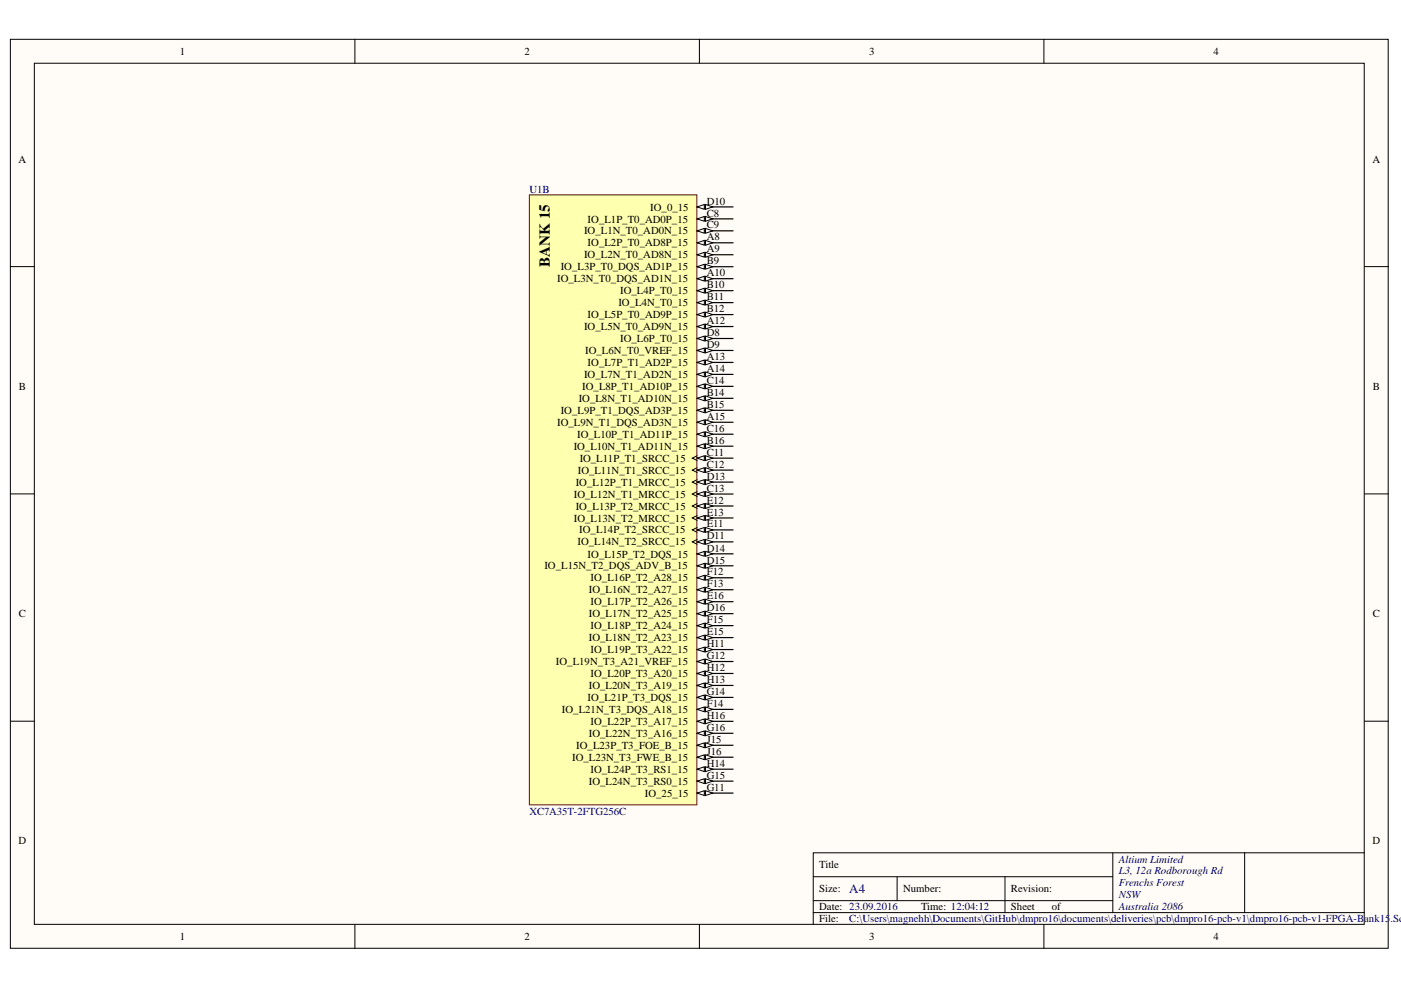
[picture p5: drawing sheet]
<svg xmlns="http://www.w3.org/2000/svg" width="297mm" height="210mm" viewBox="0 0 297 210" stroke-linecap="round" stroke-linejoin="round" font-family="sans-serif">
<defs><g id="words">
<text font-size="3.2" x="116.6" y="56.5" transform="rotate(-90 116.6 56.5)">BANK 15</text>
<text font-size="2.7" fill="#000080" x="180.1" y="189.3">A4</text>
<g font-size="2.3">
<text x="38.1" y="11.6">1</text>
<text x="111.2" y="11.6">2</text>
<text x="184.2" y="11.6">3</text>
<text x="257.3" y="11.6">4</text>
<text x="3.9" y="34.5">A</text>
<text x="291" y="34.5">A</text>
<text x="124.6" y="47.2">IO_L1P_T0_AD0P_15</text>
<text x="137.9" y="44.6">IO_0_15</text>
<text x="149.8" y="43.4">D10</text>
<text x="149.8" y="45.9">C8</text>
<text x="123.8" y="49.7">IO_L1N_T0_AD0N_15</text>
<text x="124.6" y="52.2">IO_L2P_T0_AD8P_15</text>
<text x="149.8" y="48.4">C9</text>
<text x="149.8" y="51">A8</text>
<text x="149.8" y="53.5">A9</text>
<text x="118.1" y="59.8">IO_L3N_T0_DQS_AD1N_15</text>
<text x="118.9" y="57.3">IO_L3P_T0_DQS_AD1P_15</text>
<text x="123.8" y="54.8">IO_L2N_T0_AD8N_15</text>
<text x="149.8" y="56">B9</text>
<text x="149.8" y="58.6">A10</text>
<text x="131.1" y="64.9">IO_L4N_T0_15</text>
<text x="131.5" y="62.4">IO_L4P_T0_15</text>
<text x="149.8" y="61.1">B10</text>
<text x="149.8" y="63.7">B11</text>
<text x="123.8" y="70">IO_L5N_T0_AD9N_15</text>
<text x="124.6" y="67.5">IO_L5P_T0_AD9P_15</text>
<text x="149.8" y="66.2">B12</text>
<text x="149.8" y="68.7">A12</text>
<text x="149.8" y="71.3">D8</text>
<text x="124.1" y="75.1">IO_L6N_T0_VREF_15</text>
<text x="124.6" y="77.6">IO_L7P_T1_AD2P_15</text>
<text x="131.5" y="72.5">IO_L6P_T0_15</text>
<text x="149.8" y="73.8">D9</text>
<text x="149.8" y="76.3">A13</text>
<text x="4" y="82.7">B</text>
<text x="123.5" y="82.7">IO_L8P_T1_AD10P_15</text>
<text x="123.8" y="80.1">IO_L7N_T1_AD2N_15</text>
<text x="149.8" y="78.9">A14</text>
<text x="149.8" y="81.4">C14</text>
<text x="149.8" y="83.9">B14</text>
<text x="291.1" y="82.7">B</text>
<text x="118.9" y="87.7">IO_L9P_T1_DQS_AD3P_15</text>
<text x="122.7" y="85.2">IO_L8N_T1_AD10N_15</text>
<text x="149.8" y="86.5">B15</text>
<text x="149.8" y="89">A15</text>
<text x="118.1" y="90.3">IO_L9N_T1_DQS_AD3N_15</text>
<text x="121.6" y="95.4">IO_L10N_T1_AD11N_15</text>
<text x="122.4" y="92.8">IO_L10P_T1_AD11P_15</text>
<text x="149.8" y="91.6">C16</text>
<text x="149.8" y="94.1">B16</text>
<text x="122.5" y="100.4">IO_L11N_T1_SRCC_15</text>
<text x="122.9" y="97.9">IO_L11P_T1_SRCC_15</text>
<text x="149.8" y="96.6">C11</text>
<text x="149.8" y="99.2">C12</text>
<text x="149.8" y="101.7">D13</text>
<text x="121.7" y="105.5">IO_L12N_T1_MRCC_15</text>
<text x="122.1" y="103">IO_L12P_T1_MRCC_15</text>
<text x="149.8" y="104.2">C13</text>
<text x="149.8" y="106.8">E12</text>
<text x="121.7" y="110.6">IO_L13N_T2_MRCC_15</text>
<text x="122.1" y="108">IO_L13P_T2_MRCC_15</text>
<text x="122.8" y="113.1">IO_L14P_T2_SRCC_15</text>
<text x="149.8" y="109.3">E13</text>
<text x="149.8" y="111.8">E11</text>
<text x="122.4" y="115.6">IO_L14N_T2_SRCC_15</text>
<text x="124.6" y="118.2">IO_L15P_T2_DQS_15</text>
<text x="149.8" y="114.4">D11</text>
<text x="149.8" y="116.9">D14</text>
<text x="149.8" y="119.5">D15</text>
<text x="115.4" y="120.7">IO_L15N_T2_DQS_ADV_B_15</text>
<text x="124.8" y="125.8">IO_L16N_T2_A27_15</text>
<text x="125.2" y="123.3">IO_L16P_T2_A28_15</text>
<text x="149.8" y="122">F12</text>
<text x="149.8" y="124.5">F13</text>
<text x="4" y="130.9">C</text>
<text x="124.8" y="130.9">IO_L17N_T2_A25_15</text>
<text x="125.2" y="128.3">IO_L17P_T2_A26_15</text>
<text x="149.8" y="127.1">E16</text>
<text x="149.8" y="129.6">D16</text>
<text x="291.1" y="130.9">C</text>
<text x="124.8" y="135.9">IO_L18N_T2_A23_15</text>
<text x="125.2" y="133.4">IO_L18P_T2_A24_15</text>
<text x="149.8" y="132.1">F15</text>
<text x="149.8" y="134.7">E15</text>
<text x="149.8" y="137.2">H11</text>
<text x="117.9" y="141">IO_L19N_T3_A21_VREF_15</text>
<text x="125.2" y="138.5">IO_L19P_T3_A22_15</text>
<text x="125.2" y="143.6">IO_L20P_T3_A20_15</text>
<text x="149.8" y="139.7">G12</text>
<text x="149.8" y="142.3">H12</text>
<text x="124.6" y="148.6">IO_L21P_T3_DQS_15</text>
<text x="124.8" y="146.1">IO_L20N_T3_A19_15</text>
<text x="149.8" y="144.8">H13</text>
<text x="149.8" y="147.4">G14</text>
<text x="149.8" y="149.9">F14</text>
<text x="119.1" y="151.2">IO_L21N_T3_DQS_A18_15</text>
<text x="125.2" y="153.7">IO_L22P_T3_A17_15</text>
<text x="149.8" y="152.4">H16</text>
<text x="149.8" y="155">G16</text>
<text x="121.3" y="161.3">IO_L23N_T3_FWE_B_15</text>
<text x="122.2" y="158.8">IO_L23P_T3_FOE_B_15</text>
<text x="124.8" y="156.2">IO_L22N_T3_A16_15</text>
<text x="149.8" y="157.5">J15</text>
<text x="149.8" y="160">J16</text>
<text x="124.8" y="166.4">IO_L24N_T3_RS0_15</text>
<text x="125.2" y="163.8">IO_L24P_T3_RS1_15</text>
<text x="149.8" y="162.6">H14</text>
<text x="149.8" y="165.1">G15</text>
<text x="149.8" y="167.6">G11</text>
<text x="136.7" y="168.9">IO_25_15</text>
<text x="3.9" y="179">D</text>
<text x="291" y="179">D</text>
<text x="173.7" y="184.1">Title</text>
<text x="173.7" y="189.2">Size:</text>
<text x="191.5" y="189.2">Number:</text>
<text x="214.3" y="189.2">Revision:</text>
<text x="173.7" y="193">Date: 23.09.2016</text>
<text x="173.7" y="195.5">File:</text>
<text x="195.3" y="193">Time: 12:04:12</text>
<text x="214.3" y="193">Sheet</text>
<text x="223" y="193">of</text>
<text x="38.1" y="199.3">1</text>
<text x="111.2" y="199.3">2</text>
<text x="184.2" y="199.3">3</text>
<text x="257.3" y="199.3">4</text>
</g>
<g font-size="2.3" fill="#000080">
<text x="112.2" y="40.8">U1B</text>
<text x="112.2" y="172.7">XC7A35T-2FTG256C</text>
<text x="237.2" y="182.9">Altium Limited</text>
<text x="237.2" y="185.4">L3, 12a Rodborough Rd</text>
<text x="237.2" y="187.9">Frenchs Forest</text>
<text x="237.2" y="190.5">NSW</text>
<text x="180.1" y="195.5">C:\Users\magnehh\Documents\GitHub\dmpro16\documents\deliveries\pcb\dmpro16-pcb-v1\dmpro16-pcb-v1-FPGA-Bank15.Sch</text>
<text x="237.2" y="193">Australia 2086</text>
</g>
</g></defs>
<g fill="#fffcf8" stroke="#000" stroke-width=".21">
<path d="M2.2 8.3h292.1v192.8h-292.1z"/>
<path d="M7.3 13.4h281.9v182.6h-281.9z"/>
</g>
<g fill="none" stroke="#000" stroke-width=".21">
<path d="M75.2 8.3v5.1M148.3 8.3v5.1M221.3 8.3v5.1M2.2 56.5h5.1M289.3 56.5h5.1M2.2 104.7h5.1M289.3 104.7h5.1M2.2 152.9h5.1M289.3 152.9h5.1M75.2 196v5.1M148.3 196v5.1M172.4 185.9h63.5"/>
<path d="M172.4 193.5h116.9M172.4 191h63.5M190.2 185.9v5.1M213.1 185.9v7.6M221.3 196v5.1M235.9 180.8v12.7M263.9 180.8h-91.5v15.2M289.3 180.8h-25.4v12.7"/>
</g>
<path d="M112.2 41.3h35.6v129.3h-35.6z" fill="#ffffb0" stroke="#800000" stroke-width=".21"/>
<path d="M147.8 43.9h7.6" fill="none" stroke="#000" stroke-width=".25"/>
<path d="M147.8 43.9l1.5-.5v1z" fill="#fffcf8"/>
<path d="M147.8 43.9l1.5-.5v1z" fill="none" stroke="#000" stroke-width=".21"/>
<path d="M149.6 43.4l1.5 .5-1.5 .5z" fill="#fffcf8"/>
<path d="M149.6 43.4l1.5 .5-1.5 .5z" fill="none" stroke="#000" stroke-width=".21"/>
<path d="M147.8 46.4h7.6" fill="none" stroke="#000" stroke-width=".25"/>
<path d="M147.8 46.4l1.5-.5v1z" fill="#fffcf8"/>
<path d="M147.8 46.4l1.5-.5v1z" fill="none" stroke="#000" stroke-width=".21"/>
<path d="M149.6 45.9l1.5 .5-1.5 .5z" fill="#fffcf8"/>
<path d="M149.6 45.9l1.5 .5-1.5 .5z" fill="none" stroke="#000" stroke-width=".21"/>
<path d="M147.8 48.9h7.6" fill="none" stroke="#000" stroke-width=".25"/>
<path d="M147.8 48.9l1.5-.5v1.1z" fill="#fffcf8"/>
<path d="M147.8 48.9l1.5-.5v1.1z" fill="none" stroke="#000" stroke-width=".21"/>
<path d="M149.6 48.4l1.5 .5-1.5 .6z" fill="#fffcf8"/>
<path d="M149.6 48.4l1.5 .5-1.5 .6z" fill="none" stroke="#000" stroke-width=".21"/>
<path d="M147.8 51.5h7.6" fill="none" stroke="#000" stroke-width=".25"/>
<path d="M147.8 51.5l1.5-.5v1z" fill="#fffcf8"/>
<path d="M147.8 51.5l1.5-.5v1z" fill="none" stroke="#000" stroke-width=".21"/>
<path d="M149.6 51l1.5 .5-1.5 .5z" fill="#fffcf8"/>
<path d="M149.6 51l1.5 .5-1.5 .5z" fill="none" stroke="#000" stroke-width=".21"/>
<path d="M147.8 54h7.6" fill="none" stroke="#000" stroke-width=".25"/>
<path d="M147.8 54l1.5-.5v1z" fill="#fffcf8"/>
<path d="M147.8 54l1.5-.5v1z" fill="none" stroke="#000" stroke-width=".21"/>
<path d="M149.6 53.5l1.5 .5-1.5 .5z" fill="#fffcf8"/>
<path d="M149.6 53.5l1.5 .5-1.5 .5z" fill="none" stroke="#000" stroke-width=".21"/>
<path d="M147.8 56.6h7.6" fill="none" stroke="#000" stroke-width=".25"/>
<path d="M147.8 56.6l1.5-.6v1.1z" fill="#fffcf8"/>
<path d="M147.8 56.6l1.5-.6v1.1z" fill="none" stroke="#000" stroke-width=".21"/>
<path d="M149.6 56l1.5 .6-1.5 .5z" fill="#fffcf8"/>
<path d="M149.6 56l1.5 .6-1.5 .5z" fill="none" stroke="#000" stroke-width=".21"/>
<path d="M147.8 59.1h7.6" fill="none" stroke="#000" stroke-width=".25"/>
<path d="M147.8 59.1l1.5-.5v1z" fill="#fffcf8"/>
<path d="M147.8 59.1l1.5-.5v1z" fill="none" stroke="#000" stroke-width=".21"/>
<path d="M149.6 58.6l1.5 .5-1.5 .5z" fill="#fffcf8"/>
<path d="M149.6 58.6l1.5 .5-1.5 .5z" fill="none" stroke="#000" stroke-width=".21"/>
<path d="M147.8 61.6h7.6" fill="none" stroke="#000" stroke-width=".25"/>
<path d="M147.8 61.6l1.5-.5v1z" fill="#fffcf8"/>
<path d="M147.8 61.6l1.5-.5v1z" fill="none" stroke="#000" stroke-width=".21"/>
<path d="M149.6 61.1l1.5 .5-1.5 .5z" fill="#fffcf8"/>
<path d="M149.6 61.1l1.5 .5-1.5 .5z" fill="none" stroke="#000" stroke-width=".21"/>
<path d="M147.8 64.2h7.6" fill="none" stroke="#000" stroke-width=".25"/>
<path d="M147.8 64.2l1.5-.5v1z" fill="#fffcf8"/>
<path d="M147.8 64.2l1.5-.5v1z" fill="none" stroke="#000" stroke-width=".21"/>
<path d="M149.6 63.7l1.5 .5-1.5 .5z" fill="#fffcf8"/>
<path d="M149.6 63.7l1.5 .5-1.5 .5z" fill="none" stroke="#000" stroke-width=".21"/>
<path d="M147.8 66.7h7.6" fill="none" stroke="#000" stroke-width=".25"/>
<path d="M147.8 66.7l1.5-.5v1z" fill="#fffcf8"/>
<path d="M147.8 66.7l1.5-.5v1z" fill="none" stroke="#000" stroke-width=".21"/>
<path d="M149.6 66.2l1.5 .5-1.5 .5z" fill="#fffcf8"/>
<path d="M149.6 66.2l1.5 .5-1.5 .5z" fill="none" stroke="#000" stroke-width=".21"/>
<path d="M147.8 69.2h7.6" fill="none" stroke="#000" stroke-width=".25"/>
<path d="M147.8 69.2l1.5-.5v1z" fill="#fffcf8"/>
<path d="M147.8 69.2l1.5-.5v1z" fill="none" stroke="#000" stroke-width=".21"/>
<path d="M149.6 68.7l1.5 .5-1.5 .5z" fill="#fffcf8"/>
<path d="M149.6 68.7l1.5 .5-1.5 .5z" fill="none" stroke="#000" stroke-width=".21"/>
<path d="M147.8 71.8h7.6" fill="none" stroke="#000" stroke-width=".25"/>
<path d="M147.8 71.8l1.5-.5v1z" fill="#fffcf8"/>
<path d="M147.8 71.8l1.5-.5v1z" fill="none" stroke="#000" stroke-width=".21"/>
<path d="M149.6 71.3l1.5 .5-1.5 .5z" fill="#fffcf8"/>
<path d="M149.6 71.3l1.5 .5-1.5 .5z" fill="none" stroke="#000" stroke-width=".21"/>
<path d="M147.8 74.3h7.6" fill="none" stroke="#000" stroke-width=".25"/>
<path d="M147.8 74.3l1.5-.5v1z" fill="#fffcf8"/>
<path d="M147.8 74.3l1.5-.5v1z" fill="none" stroke="#000" stroke-width=".21"/>
<path d="M149.6 73.8l1.5 .5-1.5 .5z" fill="#fffcf8"/>
<path d="M149.6 73.8l1.5 .5-1.5 .5z" fill="none" stroke="#000" stroke-width=".21"/>
<path d="M147.8 76.8h7.6" fill="none" stroke="#000" stroke-width=".25"/>
<path d="M147.8 76.8l1.5-.5v1.1z" fill="#fffcf8"/>
<path d="M147.8 76.8l1.5-.5v1.1z" fill="none" stroke="#000" stroke-width=".21"/>
<path d="M149.6 76.3l1.5 .5-1.5 .6z" fill="#fffcf8"/>
<path d="M149.6 76.3l1.5 .5-1.5 .6z" fill="none" stroke="#000" stroke-width=".21"/>
<path d="M147.8 79.4h7.6" fill="none" stroke="#000" stroke-width=".25"/>
<path d="M147.8 79.4l1.5-.5v1z" fill="#fffcf8"/>
<path d="M147.8 79.4l1.5-.5v1z" fill="none" stroke="#000" stroke-width=".21"/>
<path d="M149.6 78.9l1.5 .5-1.5 .5z" fill="#fffcf8"/>
<path d="M149.6 78.9l1.5 .5-1.5 .5z" fill="none" stroke="#000" stroke-width=".21"/>
<path d="M147.8 81.9h7.6" fill="none" stroke="#000" stroke-width=".25"/>
<path d="M147.8 81.9l1.5-.5v1z" fill="#fffcf8"/>
<path d="M147.8 81.9l1.5-.5v1z" fill="none" stroke="#000" stroke-width=".21"/>
<path d="M149.6 81.4l1.5 .5-1.5 .5z" fill="#fffcf8"/>
<path d="M149.6 81.4l1.5 .5-1.5 .5z" fill="none" stroke="#000" stroke-width=".21"/>
<path d="M147.8 84.5h7.6" fill="none" stroke="#000" stroke-width=".25"/>
<path d="M147.8 84.5l1.5-.6v1.1z" fill="#fffcf8"/>
<path d="M147.8 84.5l1.5-.6v1.1z" fill="none" stroke="#000" stroke-width=".21"/>
<path d="M149.6 83.9l1.5 .6-1.5 .5z" fill="#fffcf8"/>
<path d="M149.6 83.9l1.5 .6-1.5 .5z" fill="none" stroke="#000" stroke-width=".21"/>
<path d="M147.8 87h7.6" fill="none" stroke="#000" stroke-width=".25"/>
<path d="M147.8 87l1.5-.5v1z" fill="#fffcf8"/>
<path d="M147.8 87l1.5-.5v1z" fill="none" stroke="#000" stroke-width=".21"/>
<path d="M149.6 86.5l1.5 .5-1.5 .5z" fill="#fffcf8"/>
<path d="M149.6 86.5l1.5 .5-1.5 .5z" fill="none" stroke="#000" stroke-width=".21"/>
<path d="M147.8 89.5h7.6" fill="none" stroke="#000" stroke-width=".25"/>
<path d="M147.8 89.5l1.5-.5v1z" fill="#fffcf8"/>
<path d="M147.8 89.5l1.5-.5v1z" fill="none" stroke="#000" stroke-width=".21"/>
<path d="M149.6 89l1.5 .5-1.5 .5z" fill="#fffcf8"/>
<path d="M149.6 89l1.5 .5-1.5 .5z" fill="none" stroke="#000" stroke-width=".21"/>
<path d="M147.8 92.1h7.6" fill="none" stroke="#000" stroke-width=".25"/>
<path d="M147.8 92.1l1.5-.5v1z" fill="#fffcf8"/>
<path d="M147.8 92.1l1.5-.5v1z" fill="none" stroke="#000" stroke-width=".21"/>
<path d="M149.6 91.6l1.5 .5-1.5 .5z" fill="#fffcf8"/>
<path d="M149.6 91.6l1.5 .5-1.5 .5z" fill="none" stroke="#000" stroke-width=".21"/>
<path d="M147.8 94.6h7.6" fill="none" stroke="#000" stroke-width=".25"/>
<path d="M147.8 94.6l1.5-.5v1z" fill="#fffcf8"/>
<path d="M147.8 94.6l1.5-.5v1z" fill="none" stroke="#000" stroke-width=".21"/>
<path d="M149.6 94.1l1.5 .5-1.5 .5z" fill="#fffcf8"/>
<path d="M147.8 96.6l-1 .5 1 .5M149.6 94.1l1.5 .5-1.5 .5z" fill="none" stroke="#000" stroke-width=".21"/>
<path d="M147.8 97.1h7.6" fill="none" stroke="#000" stroke-width=".25"/>
<path d="M147.8 97.1l1.5-.5v1z" fill="#fffcf8"/>
<path d="M147.8 97.1l1.5-.5v1z" fill="none" stroke="#000" stroke-width=".21"/>
<path d="M149.6 96.6l1.5 .5-1.5 .5z" fill="#fffcf8"/>
<path d="M147.8 99.2l-1 .5 1 .5M149.6 96.6l1.5 .5-1.5 .5z" fill="none" stroke="#000" stroke-width=".21"/>
<path d="M147.8 99.7h7.6" fill="none" stroke="#000" stroke-width=".25"/>
<path d="M147.8 99.7l1.5-.5v1z" fill="#fffcf8"/>
<path d="M147.8 99.7l1.5-.5v1z" fill="none" stroke="#000" stroke-width=".21"/>
<path d="M149.6 99.2l1.5 .5-1.5 .5z" fill="#fffcf8"/>
<path d="M149.6 99.2l1.5 .5-1.5 .5zM147.8 101.7l-1 .5 1 .5" fill="none" stroke="#000" stroke-width=".21"/>
<path d="M147.8 102.2h7.6" fill="none" stroke="#000" stroke-width=".25"/>
<path d="M147.8 102.2l1.5-.5v1z" fill="#fffcf8"/>
<path d="M147.8 102.2l1.5-.5v1z" fill="none" stroke="#000" stroke-width=".21"/>
<path d="M149.6 101.7l1.5 .5-1.5 .5z" fill="#fffcf8"/>
<path d="M147.8 104.2l-1 .5 1 .6M149.6 101.7l1.5 .5-1.5 .5z" fill="none" stroke="#000" stroke-width=".21"/>
<path d="M147.8 104.7h7.6" fill="none" stroke="#000" stroke-width=".25"/>
<path d="M147.8 104.7l1.5-.5v1.1z" fill="#fffcf8"/>
<path d="M147.8 104.7l1.5-.5v1.1z" fill="none" stroke="#000" stroke-width=".21"/>
<path d="M149.6 104.2l1.5 .5-1.5 .6z" fill="#fffcf8"/>
<path d="M147.8 106.8l-1 .5 1 .5M149.6 104.2l1.5 .5-1.5 .6z" fill="none" stroke="#000" stroke-width=".21"/>
<path d="M147.8 107.3h7.6" fill="none" stroke="#000" stroke-width=".25"/>
<path d="M147.8 107.3l1.5-.5v1z" fill="#fffcf8"/>
<path d="M147.8 107.3l1.5-.5v1z" fill="none" stroke="#000" stroke-width=".21"/>
<path d="M149.6 106.8l1.5 .5-1.5 .5z" fill="#fffcf8"/>
<path d="M147.8 109.3l-1 .5 1 .5M149.6 106.8l1.5 .5-1.5 .5z" fill="none" stroke="#000" stroke-width=".21"/>
<path d="M147.8 109.8h7.6" fill="none" stroke="#000" stroke-width=".25"/>
<path d="M147.8 109.8l1.5-.5v1z" fill="#fffcf8"/>
<path d="M147.8 109.8l1.5-.5v1z" fill="none" stroke="#000" stroke-width=".21"/>
<path d="M149.6 109.3l1.5 .5-1.5 .5z" fill="#fffcf8"/>
<path d="M147.8 111.8l-1 .6 1 .5M149.6 109.3l1.5 .5-1.5 .5z" fill="none" stroke="#000" stroke-width=".21"/>
<path d="M147.8 112.4h7.6" fill="none" stroke="#000" stroke-width=".25"/>
<path d="M147.8 112.4l1.5-.6v1.1z" fill="#fffcf8"/>
<path d="M147.8 112.4l1.5-.6v1.1z" fill="none" stroke="#000" stroke-width=".21"/>
<path d="M149.6 111.8l1.5 .6-1.5 .5z" fill="#fffcf8"/>
<path d="M147.8 114.4l-1 .5 1 .5M149.6 111.8l1.5 .6-1.5 .5z" fill="none" stroke="#000" stroke-width=".21"/>
<path d="M147.8 114.9h7.6" fill="none" stroke="#000" stroke-width=".25"/>
<path d="M147.8 114.9l1.5-.5v1z" fill="#fffcf8"/>
<path d="M147.8 114.9l1.5-.5v1z" fill="none" stroke="#000" stroke-width=".21"/>
<path d="M149.6 114.4l1.5 .5-1.5 .5z" fill="#fffcf8"/>
<path d="M149.6 114.4l1.5 .5-1.5 .5z" fill="none" stroke="#000" stroke-width=".21"/>
<path d="M147.8 117.4h7.6" fill="none" stroke="#000" stroke-width=".25"/>
<path d="M147.8 117.4l1.5-.5v1z" fill="#fffcf8"/>
<path d="M147.8 117.4l1.5-.5v1z" fill="none" stroke="#000" stroke-width=".21"/>
<path d="M149.6 116.9l1.5 .5-1.5 .5z" fill="#fffcf8"/>
<path d="M149.6 116.9l1.5 .5-1.5 .5z" fill="none" stroke="#000" stroke-width=".21"/>
<path d="M147.8 120h7.6" fill="none" stroke="#000" stroke-width=".25"/>
<path d="M147.8 120l1.5-.5v1z" fill="#fffcf8"/>
<path d="M147.8 120l1.5-.5v1z" fill="none" stroke="#000" stroke-width=".21"/>
<path d="M149.6 119.5l1.5 .5-1.5 .5z" fill="#fffcf8"/>
<path d="M149.6 119.5l1.5 .5-1.5 .5z" fill="none" stroke="#000" stroke-width=".21"/>
<path d="M147.8 122.5h7.6" fill="none" stroke="#000" stroke-width=".25"/>
<path d="M147.8 122.5l1.5-.5v1z" fill="#fffcf8"/>
<path d="M147.8 122.5l1.5-.5v1z" fill="none" stroke="#000" stroke-width=".21"/>
<path d="M149.6 122l1.5 .5-1.5 .5z" fill="#fffcf8"/>
<path d="M149.6 122l1.5 .5-1.5 .5z" fill="none" stroke="#000" stroke-width=".21"/>
<path d="M147.8 125h7.6" fill="none" stroke="#000" stroke-width=".25"/>
<path d="M147.8 125l1.5-.5v1z" fill="#fffcf8"/>
<path d="M147.8 125l1.5-.5v1z" fill="none" stroke="#000" stroke-width=".21"/>
<path d="M149.6 124.5l1.5 .5-1.5 .5z" fill="#fffcf8"/>
<path d="M149.6 124.5l1.5 .5-1.5 .5z" fill="none" stroke="#000" stroke-width=".21"/>
<path d="M147.8 127.6h7.6" fill="none" stroke="#000" stroke-width=".25"/>
<path d="M147.8 127.6l1.5-.5v1z" fill="#fffcf8"/>
<path d="M147.8 127.6l1.5-.5v1z" fill="none" stroke="#000" stroke-width=".21"/>
<path d="M149.6 127.1l1.5 .5-1.5 .5z" fill="#fffcf8"/>
<path d="M149.6 127.1l1.5 .5-1.5 .5z" fill="none" stroke="#000" stroke-width=".21"/>
<path d="M147.8 130.1h7.6" fill="none" stroke="#000" stroke-width=".25"/>
<path d="M147.8 130.1l1.5-.5v1z" fill="#fffcf8"/>
<path d="M147.8 130.1l1.5-.5v1z" fill="none" stroke="#000" stroke-width=".21"/>
<path d="M149.6 129.6l1.5 .5-1.5 .5z" fill="#fffcf8"/>
<path d="M149.6 129.6l1.5 .5-1.5 .5z" fill="none" stroke="#000" stroke-width=".21"/>
<path d="M147.8 132.6h7.6" fill="none" stroke="#000" stroke-width=".25"/>
<path d="M147.8 132.6l1.5-.5v1.1z" fill="#fffcf8"/>
<path d="M147.8 132.6l1.5-.5v1.1z" fill="none" stroke="#000" stroke-width=".21"/>
<path d="M149.6 132.1l1.5 .5-1.5 .6z" fill="#fffcf8"/>
<path d="M149.6 132.1l1.5 .5-1.5 .6z" fill="none" stroke="#000" stroke-width=".21"/>
<path d="M147.8 135.2h7.6" fill="none" stroke="#000" stroke-width=".25"/>
<path d="M147.8 135.2l1.5-.5v1z" fill="#fffcf8"/>
<path d="M147.8 135.2l1.5-.5v1z" fill="none" stroke="#000" stroke-width=".21"/>
<path d="M149.6 134.7l1.5 .5-1.5 .5z" fill="#fffcf8"/>
<path d="M149.6 134.7l1.5 .5-1.5 .5z" fill="none" stroke="#000" stroke-width=".21"/>
<path d="M147.8 137.7h7.6" fill="none" stroke="#000" stroke-width=".25"/>
<path d="M147.8 137.7l1.5-.5v1z" fill="#fffcf8"/>
<path d="M147.8 137.7l1.5-.5v1z" fill="none" stroke="#000" stroke-width=".21"/>
<path d="M149.6 137.2l1.5 .5-1.5 .5z" fill="#fffcf8"/>
<path d="M149.6 137.2l1.5 .5-1.5 .5z" fill="none" stroke="#000" stroke-width=".21"/>
<path d="M147.8 140.3h7.6" fill="none" stroke="#000" stroke-width=".25"/>
<path d="M147.8 140.3l1.5-.6v1.1z" fill="#fffcf8"/>
<path d="M147.8 140.3l1.5-.6v1.1z" fill="none" stroke="#000" stroke-width=".21"/>
<path d="M149.6 139.7l1.5 .6-1.5 .5z" fill="#fffcf8"/>
<path d="M149.6 139.7l1.5 .6-1.5 .5z" fill="none" stroke="#000" stroke-width=".21"/>
<path d="M147.8 142.8h7.6" fill="none" stroke="#000" stroke-width=".25"/>
<path d="M147.8 142.8l1.5-.5v1z" fill="#fffcf8"/>
<path d="M147.8 142.8l1.5-.5v1z" fill="none" stroke="#000" stroke-width=".21"/>
<path d="M149.6 142.3l1.5 .5-1.5 .5z" fill="#fffcf8"/>
<path d="M149.6 142.3l1.5 .5-1.5 .5z" fill="none" stroke="#000" stroke-width=".21"/>
<path d="M147.8 145.3h7.6" fill="none" stroke="#000" stroke-width=".25"/>
<path d="M147.8 145.3l1.5-.5v1z" fill="#fffcf8"/>
<path d="M147.8 145.3l1.5-.5v1z" fill="none" stroke="#000" stroke-width=".21"/>
<path d="M149.6 144.8l1.5 .5-1.5 .5z" fill="#fffcf8"/>
<path d="M149.6 144.8l1.5 .5-1.5 .5z" fill="none" stroke="#000" stroke-width=".21"/>
<path d="M147.8 147.9h7.6" fill="none" stroke="#000" stroke-width=".25"/>
<path d="M147.8 147.9l1.5-.5v1z" fill="#fffcf8"/>
<path d="M147.8 147.9l1.5-.5v1z" fill="none" stroke="#000" stroke-width=".21"/>
<path d="M149.6 147.4l1.5 .5-1.5 .5z" fill="#fffcf8"/>
<path d="M149.6 147.4l1.5 .5-1.5 .5z" fill="none" stroke="#000" stroke-width=".21"/>
<path d="M147.8 150.4h7.6" fill="none" stroke="#000" stroke-width=".25"/>
<path d="M147.8 150.4l1.5-.5v1z" fill="#fffcf8"/>
<path d="M147.8 150.4l1.5-.5v1z" fill="none" stroke="#000" stroke-width=".21"/>
<path d="M149.6 149.9l1.5 .5-1.5 .5z" fill="#fffcf8"/>
<path d="M149.6 149.9l1.5 .5-1.5 .5z" fill="none" stroke="#000" stroke-width=".21"/>
<path d="M147.8 152.9h7.6" fill="none" stroke="#000" stroke-width=".25"/>
<path d="M147.8 152.9l1.5-.5v1z" fill="#fffcf8"/>
<path d="M147.8 152.9l1.5-.5v1z" fill="none" stroke="#000" stroke-width=".21"/>
<path d="M149.6 152.4l1.5 .5-1.5 .5z" fill="#fffcf8"/>
<path d="M149.6 152.4l1.5 .5-1.5 .5z" fill="none" stroke="#000" stroke-width=".21"/>
<path d="M147.8 155.5h7.6" fill="none" stroke="#000" stroke-width=".25"/>
<path d="M147.8 155.5l1.5-.5v1z" fill="#fffcf8"/>
<path d="M147.8 155.5l1.5-.5v1z" fill="none" stroke="#000" stroke-width=".21"/>
<path d="M149.6 155l1.5 .5-1.5 .5z" fill="#fffcf8"/>
<path d="M149.6 155l1.5 .5-1.5 .5z" fill="none" stroke="#000" stroke-width=".21"/>
<path d="M147.8 158h7.6" fill="none" stroke="#000" stroke-width=".25"/>
<path d="M147.8 158l1.5-.5v1z" fill="#fffcf8"/>
<path d="M147.8 158l1.5-.5v1z" fill="none" stroke="#000" stroke-width=".21"/>
<path d="M149.6 157.5l1.5 .5-1.5 .5z" fill="#fffcf8"/>
<path d="M149.6 157.5l1.5 .5-1.5 .5z" fill="none" stroke="#000" stroke-width=".21"/>
<path d="M147.8 160.5h7.6" fill="none" stroke="#000" stroke-width=".25"/>
<path d="M147.8 160.5l1.5-.5v1.1z" fill="#fffcf8"/>
<path d="M147.8 160.5l1.5-.5v1.1z" fill="none" stroke="#000" stroke-width=".21"/>
<path d="M149.6 160l1.5 .5-1.5 .6z" fill="#fffcf8"/>
<path d="M149.6 160l1.5 .5-1.5 .6z" fill="none" stroke="#000" stroke-width=".21"/>
<path d="M147.8 163.1h7.6" fill="none" stroke="#000" stroke-width=".25"/>
<path d="M147.8 163.1l1.5-.5v1z" fill="#fffcf8"/>
<path d="M147.8 163.1l1.5-.5v1z" fill="none" stroke="#000" stroke-width=".21"/>
<path d="M149.6 162.6l1.5 .5-1.5 .5z" fill="#fffcf8"/>
<path d="M149.6 162.6l1.5 .5-1.5 .5z" fill="none" stroke="#000" stroke-width=".21"/>
<path d="M147.8 165.6h7.6" fill="none" stroke="#000" stroke-width=".25"/>
<path d="M147.8 165.6l1.5-.5v1z" fill="#fffcf8"/>
<path d="M147.8 165.6l1.5-.5v1z" fill="none" stroke="#000" stroke-width=".21"/>
<path d="M149.6 165.1l1.5 .5-1.5 .5z" fill="#fffcf8"/>
<path d="M149.6 165.1l1.5 .5-1.5 .5z" fill="none" stroke="#000" stroke-width=".21"/>
<path d="M147.8 168.2h7.6" fill="none" stroke="#000" stroke-width=".25"/>
<path d="M147.8 168.2l1.5-.5v1z" fill="#fffcf8"/>
<path d="M147.8 168.2l1.5-.5v1z" fill="none" stroke="#000" stroke-width=".21"/>
<path d="M149.6 167.7l1.5 .5-1.5 .5z" fill="#fffcf8"/>
<path d="M149.6 167.7l1.5 .5-1.5 .5z" fill="none" stroke="#000" stroke-width=".21"/>
<use href="#words"/>
</svg>
